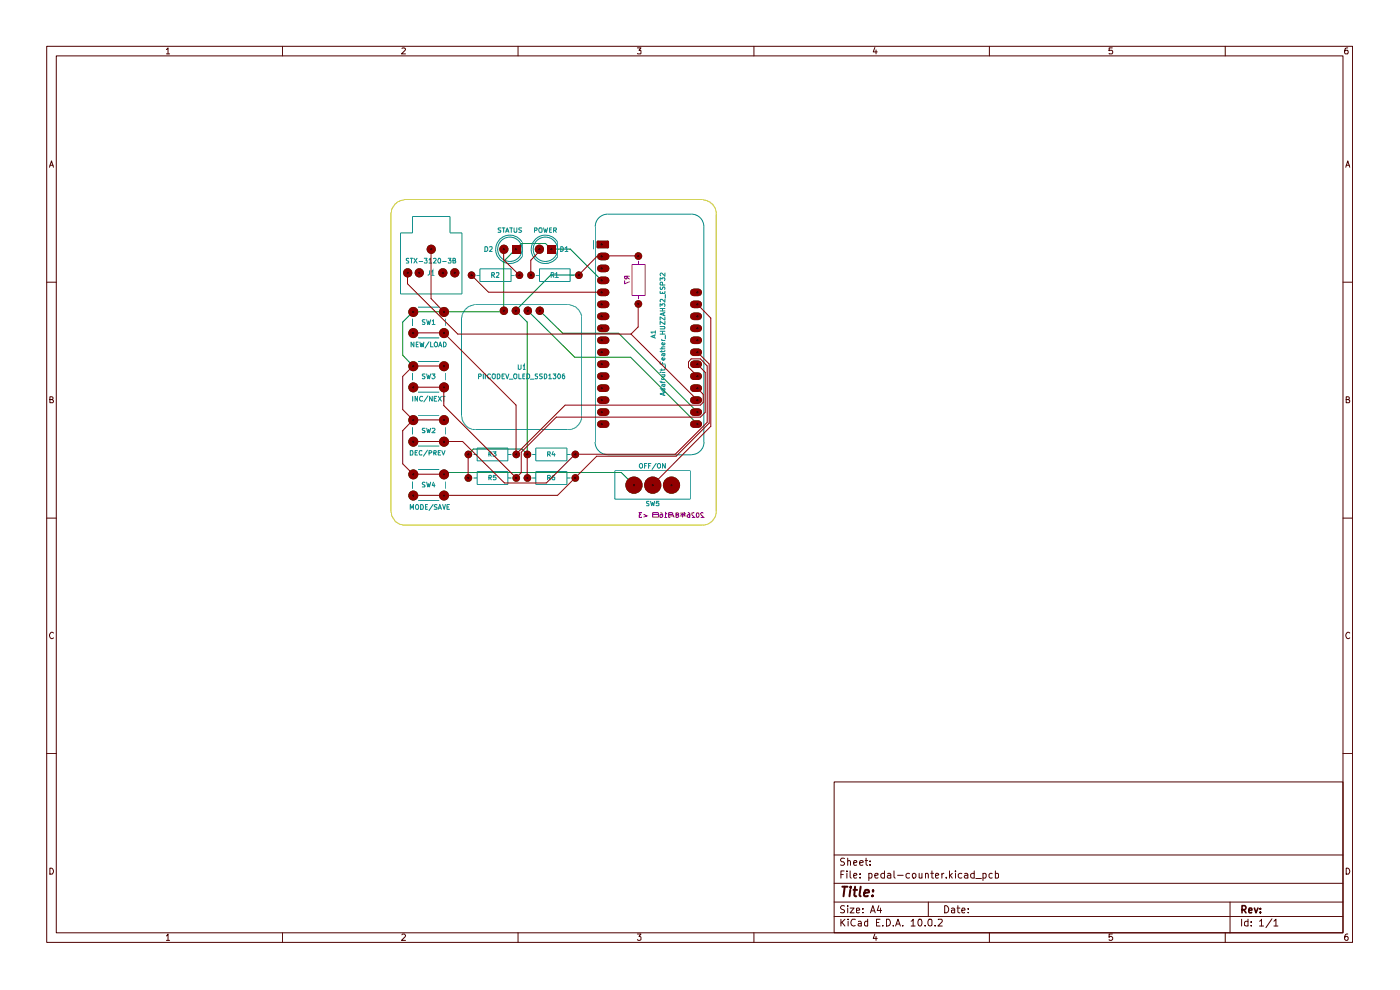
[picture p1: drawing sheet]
<svg xmlns="http://www.w3.org/2000/svg" width="297mm" height="210mm" viewBox="0 0 297 210" stroke-linecap="round" stroke-linejoin="round" font-family="sans-serif">
<g fill="none" stroke="#4e0000" stroke-width=".21">
<path d="M9.9 9.8h277v190.1h-277zM11.9 11.9h273v186h-273zM35.3 10.5l.3-.3v1.2M35.3 11.4h.7M59.9 9.8v2.1M85.3 10.2h.5l.2 .3-.8 .9h.8M109.9 9.8v2.1M135.2 10.2h.8l-.4 .5 .4 .1v.5h-.8M159.9 9.8v2.1M185.6 10.1l-.3 .9h.8M185.8 10.6v.8M209.9 9.8v2.1"/>
<path d="M236 10.2h-.7v.6l.6-.1 .2 .2-.2 .5-.6-.1M259.9 9.8v2.1M285.9 10.2h-.5l-.2 .5 .1 .6 .6 .1v-.7h-.5l-.2 .2M10.5 35.5l.4-1.4 .4 1.4M10.6 35.1h.7M285.5 35.5l.4-1.4 .4 1.4M285.6 35.1h.7M9.9 59.9h2M284.9 59.9h2M10.6 84.8l.6-.1v-.5h-.6v1.2h.6l.1-.4-.3-.2M285.6 84.8l.6-.1v-.5h-.6v1.2h.6l.1-.4-.3-.2M9.9 109.9h2"/>
<path d="M284.9 109.9h2M11.3 134.3a.57 .57 0 0 0-.7 0 .57 .57 0 0 0 0 .8l.3 .4 .4-.2M286.3 134.3a.57 .57 0 0 0-.7 0 .57 .57 0 0 0 0 .8l.3 .4 .4-.2M9.9 159.9h2M284.9 159.9h2M177 165.9h107.9v32h-107.9zM10.6 184.2a.71 .71 0 0 1 .7 .4 .71 .71 0 0 1-.2 .8h-.5zM35.3 198.5l.3-.4v1.4M35.3 199.5h.7M59.9 197.9v2M85.3 198.3l.1-.2h.4l.2 .4-.8 1h.8M109.9 197.9v2"/>
<path d="M135.2 198.1h.8l-.4 .5 .4 .2v.5l-.3 .2h-.3l-.2-.2M159.9 197.9v2M177 194.4h107.9M177 191.3h107.9M177 187.4h107.9M177 181.4h107.9M178.4 195v1.4M178.4 185.5h.5M178.6 195.6l.6 .8M179.1 184.7h-.7v1.6M179.2 192.2l-.6-.1-.3 .3 .3 .5 .5 .1v.5h-.8M179.2 182.1l-.6-.1-.3 .4 .3 .4h.3l.2 .2 .1 .3-.3 .3-.6-.1"/>
<path d="M179.2 195l-.8 .8M179.7 184.7v.2M179.7 185.3v1M179.8 192.1v.2M179.8 182.7l.2-.2 .3 .1 .1 1M179.8 182v1.6M179.8 192.6v1M179.9 195v.1M179.9 195.4v1M180.3 192.6h.9l-.9 1h.9M180.3 184.7v1.3l.3 .3M181.1 185.8l.7-.2-.2-.3h-.4l-.1 .7 .2 .3 .4-.1"/>
<path d="M181.1 183.1l.7-.2-.2-.4-.4 .1-.1 .7 .2 .3 .4-.1M181.4 195.1l-.6-.1a.74 .74 0 0 0-.3 .9 .74 .74 0 0 0 .9 .4M181.7 193.1l.7-.1-.2-.4-.5 .1v.8h.6M182.1 195.5h.5l.1 .9M182.4 183.1l.7-.2v-.3l-.5-.1-.2 .3 .1 .7h.6M182.5 186.1v.2M182.5 185.3v.2M182.7 195.8l-.6 .1-.1 .2 .2 .3 .5-.1M183.1 193.5v.1M183.1 192.7v.2M183.6 182.5h.5M183.7 182v1.3l.4 .3"/>
<path d="M184.1 195.5l-.5-.1-.2 .4 .1 .5h.6M184.1 195v1.4M184.3 185.3h.4l.3 .2-.1 .7h-.6M184.3 185.3v1.5M184.6 183.4v.2M184.6 182.6v.2M184.7 193.6l.5-1.5 .5 1.5M184.8 193.2h.7M185.6 198.1l-.3 1h.8M185.6 185.8l.7-.2v-.3h-.5l-.2 .2 .1 .7h.6M185.8 198.6v.9M185.9 195.7h.5"/>
<path d="M186.4 192.1l-.3 1h.9M186.7 195h-.8v1.4h.8M186.8 192.6v1M187.3 196.3v.1M187.6 185.3a.52 .52 0 0 0-.7 .2l.1 .7h.6M187.6 184.7v1.6M188 195h.6a.78 .78 0 0 1 .3 .9 .78 .78 0 0 1-.9 .5zM188.3 185.3h.6l.1 1M189 185.6l-.5 .1-.3 .2 .3 .4 .5-.1M189.5 196.3v.1M189.7 184.7v1.3l.2 .3M190 196.4l.5-1.4 .5 1.4"/>
<path d="M190.2 196h.6M190.4 185.7h1.2M191.5 196.3v.1M193 185.3a.52 .52 0 0 0-.8 .2l.2 .7h.6M193.3 195.4l.4-.4v1.4M193.3 196.4h.8M193.6 185.3h.5l.2 .2v.4l-.2 .4-.5-.1zM194.9 195.1l.5-.1 .2 .5a.81 .81 0 0 1-.4 .9l-.3-.1-.2-.4zM195 185.3v.9l.4 .1 .2-.2M195.6 185.3v1M196.3 196.3v.1M196.3 185.4l.2-.1h.4v1"/>
<path d="M196.3 185.3v1M196.9 191.3v3.1M197 195.1l.5-.1 .2 .2-.1 1.1-.3 .1-.4-.2v-.7zM197.4 185.3h.6M197.7 184.7v1.5l.3 .1M198.4 196.3v.1M198.5 185.8l.6-.2-.1-.3h-.5v.7l.1 .3 .5-.1M199.1 195.1l.6-.1 .2 .4-.9 1h.9M199.8 185.3v1M200.2 185.3l-.4 .2M200.4 192.1a.77 .77 0 0 1 .9 .8 .77 .77 0 0 1-.9 .7zM200.7 186.1v.2"/>
<path d="M201.4 184.7v1.6M201.6 185.7l.4 .6M201.8 192.7h.6l.1 .9M202 185.3l-.6 .5M202.5 193l-.7 .1v.4h.7M202.7 184.7v.2M202.7 185.3v1M203 192.6h.6M203.2 192.1v1.4l.4 .1M204 193.1l.7-.1-.1-.4-.5 .1-.1 .8 .2 .1 .4-.1M204 185.3a.52 .52 0 0 0-.7 .2l.2 .7h.5M204.6 185.3h.6l.1 1"/>
<path d="M205.3 185.6l-.5 .1-.2 .2 .2 .4 .5-.1M205.4 193.5v.1M205.4 192.7v.2M206.7 185.3a.52 .52 0 0 0-.8 .2l.2 .7h.6M206.7 184.7v1.6M207 186.4h1.2M208.5 185.3h.5l.2 .2-.1 .7h-.6M208.5 185.3v1.5M209.9 197.9v2M210.5 185.3h-.4l-.3 .2 .1 .6 .2 .2 .4-.1M211.2 185.3h.4l.2 .1v.7l-.2 .2-.4-.1M211.2 184.7v1.6"/>
<path d="M236 198.1h-.7v.7l.2-.2h.3l.3 .3v.3l-.3 .3h-.3l-.2-.2M259.9 197.9v2M260.9 191.3v6.6M263.4 195v1.4M264.8 195.5l-.5-.1-.3 .4 .1 .5h.7M264.8 195v1.4M265.4 196.3v.1M265.4 195.5v.2M267.2 195.4l.4-.4v1.4M267.2 196.4h.9M269.8 194.9l-1.2 1.9M270.3 195.4l.4-.4v1.4"/>
<path d="M270.3 196.4h.8M285.6 184.2a.71 .71 0 0 1 .7 .4 .71 .71 0 0 1-.2 .8h-.5zM285.9 198.1l-.5 .2a.92 .92 0 0 0 .1 1.2l.4-.1 .1-.5-.2-.3h-.3l-.3 .3"/>
</g>
<path d="M263.5 193h.6a.47 .47 0 0 0 .2-.5 .47 .47 0 0 0-.2-.4h-.6v1.5M263.8 193l.5 .6M264.9 193.1l.7-.1-.2-.4-.4 .1-.1 .8 .2 .1 .4-.1M266.1 192.6l.3 1 .5-1M267.4 193.5v.1M267.4 192.7v.2" fill="none" stroke="#4e0000" stroke-width=".34"/>
<path d="M178.7 188.1h1.1M179.2 188.1l-.3 2M180.4 188.8l-.2 1.3M180.5 188.1v.2M181.1 188.8h.7M181.4 188.1l-.2 1.8 .5 .2M182.6 188.1l-.3 1.8 .3 .2M183.3 189.4l1.1-.1-.1-.4h-.8l-.2 1 .2 .2 .6-.1M185.1 190h.1h-.2h.1l-.1 .1M185.2 188.9v.2" fill="none" stroke="#4e0000" stroke-width=".42"/>
<g fill="none" stroke="#910089" stroke-width=".21">
<path d="M132.5 59.5v.7l1-.4M133 58.6v.5l-.4 .1-.1-.6h1M133 58.8l.5 .4M134.1 56.1h2.8v6.6h-2.8zM135.4 55.3v.8M135.4 62.7v.8M136.2 108.8h-.6l.2 .4-.2 .1v.4h.6M136.5 109.1l.8 .3-.8 .3M138.5 109.8v-1h1.2v1M138.5 109.7h1.2M138.5 109.2h1.2M140.1 108.8h.3l.2 .8-.3 .2-.3-.1 .1-.5h.3l.2 .1"/>
<path d="M140.9 109.8h.6M141.5 109.1l-.3-.3v1M141.9 109.4h.9M141.9 109.1h.8M142.2 109.8h-.3v-1h.8v.4l.3 .6M143.6 109.2l-.2 .1v.4a.32 .32 0 0 0 .5 0 .32 .32 0 0 0-.2-.5h-.2l-.1-.4h.3l.3 .1-.3 .3M144.2 109.4h1.3M144.3 108.8h.9M144.4 109.1h.8v.3M144.8 108.8v1M145.2 108.7l.3 .4M145.9 108.8l.4 .2v.7l-.3 .1-.2-.2 .1-.4h.4v.1"/>
<path d="M147.3 108.8h-.5v.4l.6 .6h-.6M147.8 108.8h.2a.55 .55 0 0 1 .3 .5 .55 .55 0 0 1-.3 .5l-.3-.4zM149.2 108.8h-.4l-.2 .3 .7 .7h-.7"/>
</g>
<path d="M122.8 58.3h-6l-7.4 7.6 2.4 2.4v28.1l-1.1-1.1h-10.3l-1.1 1.1M127.6 59.4l-6.6-6.6h-4.1l-1.2-1.2h-5l-3.8 3.9v10.4l-.3 .2h-19l-2.2 2.2v7.1l2.2 2.2M111.9 65.9l10 9.9h11.9l14.1 14.1M114.5 65.9l4.9 4.8h11.8l16.7 16.7M94.2 100.6l.3-.4h37.3l2.7 2.7" fill="none" stroke="#008700" stroke-width=".21"/>
<path d="M127.5 56.9h1M127.5 59.5h1M127.5 62h1M127.5 64.6h1M127.5 67.1h1" fill="none" stroke="#008700" stroke-width="1.6"/>
<g fill="#008700">
<circle cx="135.4" cy="54.3" r=".8"/>
<circle cx="135.4" cy="64.5" r=".8"/>
</g>
<g fill="none" stroke="#008700" stroke-width="1.6">
<path d="M127.5 69.6h1M127.5 72.2h1M127.5 74.7h1M127.5 77.3h1M127.5 79.8h1M147.2 69.6h.9M147.2 72.2h.9M147.2 74.7h.9M147.2 77.3h.9M147.2 79.8h.9M147.2 67.1h.9M147.2 64.6h.9"/>
<path d="M147.2 62h.9M147.2 90h.9M147.2 87.4h.9M147.2 84.9h.9M147.2 82.3h.9"/>
</g>
<g fill="#008700">
<path d="M108.6 52h1.8v1.8h-1.8z"/>
<path d="M116.1 52h1.8v1.8h-1.8z"/>
<path d="M126.9 51.4h2.1v1.1h-2.1z"/>
<circle cx="122" cy="96.4" r=".8"/>
<circle cx="138.5" cy="102.9" r="1.82"/>
<circle cx="134.5" cy="102.9" r="1.82"/>
<circle cx="142.5" cy="102.9" r="1.82"/>
<circle cx="122" cy="101.4" r=".8"/>
<circle cx="87.7" cy="66.2" r="1.06"/>
<circle cx="94.2" cy="66.2" r="1.06"/>
<circle cx="87.7" cy="70.7" r="1.06"/>
<circle cx="94.2" cy="70.7" r="1.06"/>
<circle cx="87.7" cy="77.7" r="1.06"/>
<circle cx="106.9" cy="52.9" r=".97"/>
<circle cx="114.4" cy="52.9" r=".97"/>
<circle cx="106.9" cy="65.9" r=".89"/>
<circle cx="109.4" cy="65.9" r=".89"/>
<circle cx="114.5" cy="65.9" r=".89"/>
<circle cx="112" cy="65.9" r=".89"/>
<circle cx="110.2" cy="58.4" r=".8"/>
<circle cx="100" cy="58.4" r=".8"/>
<circle cx="91.5" cy="52.9" r=".97"/>
<circle cx="96.5" cy="57.9" r=".97"/>
<circle cx="93.9" cy="57.9" r=".97"/>
<circle cx="88.9" cy="57.9" r=".97"/>
<circle cx="86.5" cy="57.9" r=".97"/>
<circle cx="122.8" cy="58.4" r=".8"/>
<circle cx="112.7" cy="58.4" r=".8"/>
</g>
<path d="M126.8 51.3h2.1v1.1h-2.1z" fill="none" stroke="#008700" stroke-width=".51"/>
<path d="M127.5 54.4h1" fill="none" stroke="#008700" stroke-width="1.6"/>
<g fill="#008700">
<circle cx="94.2" cy="77.7" r="1.06"/>
<circle cx="87.7" cy="82.2" r="1.06"/>
<circle cx="94.2" cy="82.2" r="1.06"/>
<circle cx="94.2" cy="89.1" r="1.06"/>
<circle cx="111.9" cy="96.4" r=".8"/>
<circle cx="99.4" cy="101.4" r=".8"/>
<circle cx="109.5" cy="101.4" r=".8"/>
<circle cx="109.5" cy="96.4" r=".8"/>
<circle cx="111.9" cy="101.4" r=".8"/>
</g>
<path d="M127.5 82.3h1M127.5 84.9h1M127.5 87.4h1M127.5 90h1" fill="none" stroke="#008700" stroke-width="1.6"/>
<g fill="#008700">
<circle cx="99.4" cy="96.4" r=".8"/>
<circle cx="87.7" cy="89.1" r="1.06"/>
<circle cx="87.7" cy="93.7" r="1.06"/>
<circle cx="94.2" cy="93.7" r="1.06"/>
<circle cx="87.7" cy="100.6" r="1.06"/>
<circle cx="94.2" cy="100.6" r="1.06"/>
<circle cx="87.7" cy="105.1" r="1.06"/>
<circle cx="94.2" cy="105.1" r="1.06"/>
</g>
<path d="M83.8 43.3l.6-.5 1.3-.4h63.5a3.2 3.2 0 0 1 2.7 2.4v64.1a3 3 0 0 1-2.4 2.5h-64.1a3.2 3.2 0 0 1-2.5-2.7v-63.5l.2-.8z" fill="none" stroke="#c2c200" stroke-width=".21"/>
<g fill="none" stroke="#008785" stroke-width=".21">
<path d="M86.7 54.9h-.5v.3l.5 .3-.1 .3h-.4M87 54.8h.5M87.3 54.8v1M87.5 45.9h8v3.5h2.5v13h-13v-13h2.5zM87.8 54.8l.7 1M88.5 54.8l-.7 1M88.9 55.5h.8M90 54.8h.6l-.3 .4 .3 .1v.4h-.6M91 55.1l.3-.3v1M91 55.8h.6M91.1 57.4v.6l-.4 .4M91.6 57.6l.2-.2v1"/>
<path d="M91.6 58.4h.6M91.9 54.9l.5-.1 .1 .2-.6 .8h.6M93.1 54.8l.4 .2-.1 .8h-.3l-.2-.3zM93.9 55.5h.8M95.1 54.8h.6l-.4 .4 .4 .1v.4h-.6M96.1 55.3l.5-.1v-.3l-.5-.1v1h.5l.1-.3-.3-.2M101.1 58.4h.7M101.8 57h6.6v2.7h-6.6zM102.9 52.3h.4l.2 .3v.5l-.4 .2h-.2zM103.9 52.4l.4-.1 .1 .4-.6 .6h.6M104.3 58.3h.4l.2-.1-.1-.4h-.5v1M104.6 58.3l.3 .5"/>
<path d="M105.1 52.9a3 3 0 0 0 2.3 2.9 3 3 0 0 0 3.3-1.4M105.3 57.9l.5-.1v.5l-.6 .5h.6M106.3 48.3h-.5l-.1 .2 .1 .3 .4 .1v.4h-.5M106.5 48.3h.6M106.9 48.3v1M107.3 49.3l.3-1 .4 1M107.4 49h.5M108.1 48.3h.6M108.4 58.4h.8M108.5 48.3v1M109.1 48.3v1h.5v-1M110.7 48.3l-.6 .1v.3l.6 .3-.2 .3h-.4"/>
<path d="M110.7 51.3a3 3 0 0 0-3.3-1.3 3 3 0 0 0-2.2 2.9M110.8 51.4v3.1M113.4 48.9h.4l.2-.2-.1-.4h-.5v1M113.7 58.4h.7M114.4 48.4h.6l-.1 .9-.5-.1zM114.4 57h6.5v2.7h-6.5zM115.3 48.3l.3 1 .1-.7 .2 .7 .3-1M116.6 48.8h.3M116.9 58.3h.5l.1-.3-.2-.2h-.4v1M117 48.3h-.4v1h.4M117.2 58.3l.3 .5M117.4 48.9l.6-.1v-.4l-.6-.1v1"/>
<path d="M117.7 48.9l.3 .4M117.9 58.1l.2-.3v1M117.9 58.8h.6M118.3 51.3a3 3 0 0 0-4.6-.7 3 3 0 0 0 .1 4.6 3 3 0 0 0 4.5-.8M118.3 51.4v3.1M119 52.3h.3a.55 .55 0 0 1 .2 .7 .55 .55 0 0 1-.5 .3zM119.9 52.6l.3-.3v1M119.9 53.3h.6M120.9 58.4h.8M125.9 50.9v2M140 59.5v-.6l.5 .3v-.3h.5v.6M141.1 57.9v.7l-.7-.7-.4 .3 .1 .3"/>
<path d="M87.5 67.6v1.5M87.5 79.1v1.5M87.8 72.6v1l-.6-1v1M88.3 73.1h.3M88.7 71.7h4.5M88.7 65.2h4.5M88.7 76.7h4.5M88.7 72.6h-.4v1h.4M89.1 72.6l.2 1 .2-.8 .2 .8 .2-1M90.2 67.8h-.5v.4l.3 .1 .2 .3-.2 .2h-.4M90.2 79.3h-.5v.5h.4l.1 .3-.2 .3-.4-.1M90.5 67.8l.3 1 .1-.7 .2 .7 .3-1"/>
<path d="M90.5 79.3l.3 1.1 .1-.8 .2 .8 .3-1.1M91 72.5l-.8 1.3M91.4 72.6v1h.5M91.6 79.3h.7l-.4 .4 .4 .1v.3l-.3 .3-.4-.2M91.7 68.1l.2-.3v1M91.7 68.8h.6M92.4 72.6l.4 .1v.7l-.4 .2a.6 .6 0 0 1 0-1zM93.1 73.6l.3-1 .3 1M93.2 73.2h.4M94.1 72.6a.52 .52 0 0 1 .6 .5 .52 .52 0 0 1-.6 .5zM94.4 67.6v1.5M94.4 79.1v1.5"/>
<path d="M97.9 67.6h.1M98.7 65.7l.7-.6 1.1-.5h20.4a3.4 3.4 0 0 1 2.5 2.3v22a3.1 3.1 0 0 1-2.5 2.2h-20.5a2.42 2.42 0 0 1-1.8-1.1l-.5-.9-.2-.7v-21l.2-.7zM101.5 79.8h.5v-.5h-.5v1.1M102.5 79.3v1.1M103 79.3v1.1M104.1 79.4l-.5-.1-.2 .5 .3 .6 .4-.2M104.5 79.4h.6v.8l-.5 .2a.67 .67 0 0 1-.1-1zM105.5 79.3h.4a.59 .59 0 0 1 .1 .7 .59 .59 0 0 1-.5 .4zM106.5 79.8h.4M107 79.3h-.5v1.1h.5M107.3 79.3l.3 1.1 .4-1.1M109.1 79.4h.5v.8l-.4 .2a.67 .67 0 0 1-.1-1z"/>
<path d="M109.9 77.3v1l.2 .1 .4-.2v-.9M110.1 79.3v1.1h.5M110.9 79.8h.4M111 77.7l.2-.4v1.1M111 78.4h.5M111.3 79.3h-.4v1.1h.4M111.8 79.3h.4l.2 .3v.5l-.4 .3h-.2zM114 79.3l-.5 .1v.3l.5 .2-.1 .5-.4-.1M115.1 79.3h-.5v.5a.36 .36 0 0 1 .3 .1 .36 .36 0 0 1 .1 .4h-.5M115.5 79.3h.3l.2 .3v.5l-.3 .3h-.2zM116.4 79.6l.3-.3v1.1M117.3 79.3h.6l-.3 .4 .3 .1v.5l-.5 .1-.1-.2"/>
<path d="M118.5 79.3l.4 .2v.6l-.3 .3a.66 .66 0 0 1-.1-1.1zM119.7 79.3h-.2l-.2 .3v.6l.3 .2 .2-.2v-.4l-.3-.1-.2 .1M123.4 67.6h.1M138.8 71.1v.4M139 71l-.9 .4 .9 .3M139 70.4h-.9l.2 .3M139 70.2v.5M140 79h.1M140 76.7v.5h1.1M140 69.3h1l.1 .1-.1 .4h-1M140 65v-.6l.5 .4v-.4h.5v.6M140 61.8v.4h1.1v-.4"/>
<path d="M140 74h1.1M140 70.9h1.1M140 70.3h1.1M140 66h1.1M140 65.4h1.1M140.1 60.9v.5h.4l.1-.5h.4v.5M140.4 72l.1 .2M140.4 74.3v.4M140.4 78.2v.5M140.4 79.5h.7M140.4 79h.7M140.4 72.2h.7"/>
<path d="M140.5 60.5v-.6h-.4l-.1 .6h1.1M140.5 62v.2M140.5 65.4v.6M140.5 70.3v.6M140.5 76.9v.3M140.6 75v.4l.2 .1 .3-.1-.1-.4M140.8 66.4v.5M141 79.5l.1 .3-.2 .1h-.5M141 75.9l.1 .3-.2 .2h-.4l-.1-.4 .2-.1 .1 .5M141 72.7l.1 .3-.2 .2h-.4l-.1-.4 .2-.2 .1 .6M141.1 78.2l-.1 .3h-1M141.1 75h-.6l-.1 .2 .1 .2"/>
<path d="M141.1 74.3l-.2 .3h-.9M141.1 73.6h-.6v.4M141.1 68.2v.6l-1.1-.6v.6M141.1 67.2v.7l-1.1-.7v.7M141.1 66.3l-1.1 .3 1.1 .4M141.1 63.5v.6l-.6-.6h-.4v.5M141.1 62.5v.7M141.1 71.1v.8M141.1 77.4v.7M87 95.6l.5 .1 .1 .4-.1 .4h-.5zM87.5 90.6v1.6M87.5 84.1v1"/>
<path d="M88.1 96h.3M88.6 84.1v1l-.5-1v1M88.6 95.6h-.5v.9h.5M88.7 83.2h4.5M88.7 88.2h4.5M88.7 94.6h4.5M88.7 99.6h4.5M89.5 95.7l-.4-.1-.2 .4 .2 .5 .4-.1M89.7 84.2a.5 .5 0 0 0-.6 .1 .5 .5 0 0 0 0 .6l.2 .2 .4-.1M90.2 90.8h-.5v.5l.4 .1 .1 .2-.1 .2h-.5M90.5 90.8l.3 1 .1-.7 .2 .7 .3-1M90.7 95.5l-.9 1.3"/>
<path d="M90.8 84l-.9 1.3M91 96.1l.5-.1 .1-.2-.2-.2h-.4v.9M91.7 84.1v1l-.6-1v1M91.7 90.9l.4-.1 .2 .3-.7 .7h.7M92 96.1l.5-.1v-.3l-.5-.1v.9M92.1 84.5h.4M92.2 96.1l.3 .4M92.6 84.1h-.5v1h.5M93 84.1l.6 1M93 96h.3M93.5 95.6h-.5v.9h.5M93.6 84.1l-.6 1"/>
<path d="M93.7 95.6l.4 .9 .3-.9M93.9 84.1h.5M94.2 84.1v1M94.4 90.6v1.6M100.5 96.4h.7M101.2 95h6.5v2.7h-6.5zM103.7 96.4l.5-.1v-.4l-.5-.1v1M103.9 96.4l.3 .4M104.6 95.8h.6l-.3 .4 .3 .2v.2l-.1 .2-.5-.1M107.7 96.4h.8M108 80.4h.8M112.5 80.4h.8"/>
<path d="M112.9 96.4h.8M113.7 95h6.6v2.7h-6.6zM116.2 96.4h.4l.2-.2-.1-.4h-.5v1M116.4 80.4h.6M116.4 96.4l.4 .4M117.3 95.8l-.2 .6h.7M117.6 96.2v.6M120.3 96.4h.7M126.2 93.8a2.67 2.67 0 0 0 2.7 2.6M126.3 93.8v-45.7a2.62 2.62 0 0 1 2.6-2.7h17.8a2.62 2.62 0 0 1 2.6 2.7v45.7M128.9 96.5h17.8M130.4 99.9h16v6h-16z"/>
<path d="M135.9 98.3l.4 .2v.6l-.4 .2a.6 .6 0 0 1 0-1zM136.7 98.8h.4M137.2 98.3h-.5v1M137.6 98.8h.3M138.1 98.3h-.5v1M139.2 98.3l-.9 1.3M139.7 98.3l.4 .2v.6l-.4 .2a.6 .6 0 0 1 0-1zM140 80.9l.2 .2h.9M140 82.5h1.1M140.4 80.3l.1 .2M140.4 80.9v.3M140.4 80.5h.7"/>
<path d="M140.5 82.5l-.1 .2 .1 .3 .5-.1v-.4M140.6 81.5v.4l.2 .1 .3-.1-.1-.4M140.8 83.3v.5M141.1 83.2l-1.1 .4 1.1 .3M141.1 81.5h-.6l-.1 .2 .1 .3M141.1 98.3v1l-.6-1v1M149.4 93.8a2.67 2.67 0 0 1-2.7 2.6M87 108v-1l.4 .8 .3-.8v1M87.5 102.2v1.5M88.4 107h.2a.66 .66 0 0 1 0 1h-.4a.67 .67 0 0 1 .2-1zM88.7 106.1h4.5M89.2 107a.59 .59 0 0 1 .6 .4 .59 .59 0 0 1-.1 .6h-.5z"/>
<path d="M90.2 102.4h-.5l-.1 .2 .5 .3 .1 .2-.1 .2h-.5M90.3 107.5h.3M90.5 102.3l.3 1 .1-.7 .2 .7 .3-1M90.7 107h-.4v1h.4M91.9 107l-.9 1.3M91.9 102.3l-.2 .7h.6M92.1 102.6v.7M92.7 107.1a.34 .34 0 0 0-.4 0 .34 .34 0 0 0-.1 .4l.4 .1 .1 .4h-.6M93 108l.3-1 .3 1M93.1 107.8h.5M93.9 107l.3 1 .3-1M94.4 102.2v1.5"/>
<path d="M94.8 107.5h.4M95.3 107h-.5v1h.5M100.5 101.4h.7M101.2 100h6.5v2.7h-6.5zM103.7 101.3h.5v-.4l-.5-.1v1M103.9 101.3l.3 .5M105.2 100.8h-.6v.5h.6v.3l-.1 .2-.5-.1M107.7 101.4h.8M112.9 101.4h.8M113.7 100h6.6v2.7h-6.6zM116.2 101.3h.4l.2-.1-.1-.4h-.5v1M116.4 101.3l.4 .5"/>
<path d="M117.6 100.8h-.3a.62 .62 0 0 0 0 1l.4-.1v-.4l-.4-.1-.2 .1M120.3 101.4h.7M137.7 106.3l-.5 .1v.4l.5 .1-.1 .4h-.4M138 106.3l.3 1 .1-.7 .3 .7 .2-1M139.8 106.3h-.5l-.1 .5h.6v.4h-.6"/>
<circle cx="108.2" cy="52.9" r="2.58"/>
<circle cx="115.7" cy="52.9" r="2.58"/>
</g>
<g fill="none" stroke="#910000" stroke-width=".21">
<path d="M86.4 57.9v-.1v2.4l10.7 10.7h36.8M91.4 52.8v10.5l2.8 2.8M100 58.3l3.6 3.7h24M106.9 52.8v2.3l3.3 3.2M114.4 52.8v.5l-1.8 1.9v3.1M135.4 54.3l-8.7 .1-3.9 3.9M87.6 70.6h6.6l15.3 15.3v10.5l10.4-10.5h28.7l.6-.6v-1.6l-1.3-1.4M94.2 77.6h-6.6l-2.2 2.2v7.1l2.2 2.2M133.9 70.9l14 13.9M135.4 64.4v4.9l-1.5 1.6M147.9 79.8l-1.8-1.9v-1.1l.5-.7h2l1.4 1.5v12l-6.7 6.8h-21.3M147.9 74.7l2.6 2.5v12.5l-7.1 7.1h-16.8l-8.3 8.3h-30.7"/>
<path d="M147.9 77.2l1.7 1.8v8.5l-1 1h-30.6l-7.4 7.4v4.3l-1.1 1.1-15.3-15.3v-3.9h-6.6M147.9 64.5l2.9 3v22.9l-12.4 12.5M87.6 93.6h10.5l8.9 8.8h8.9l6.1-6M87.6 89.1l-2.2 2.3v7l2.2 2.2h6.6M87.6 89.1h6.6M99.3 96.4v4.9M111.8 96.4v4.9M122 96.4l.4 .4"/>
</g>
<path d="M127.5 56.9h1M127.5 59.5h1M127.5 62h1M127.5 64.6h1M127.5 67.1h1" fill="none" stroke="#910000" stroke-width="1.6"/>
<g fill="#910000">
<circle cx="135.4" cy="54.3" r=".8"/>
<circle cx="135.4" cy="64.5" r=".8"/>
</g>
<g fill="none" stroke="#910000" stroke-width="1.6">
<path d="M127.5 69.6h1M127.5 72.2h1M127.5 74.7h1M127.5 77.3h1M127.5 79.8h1M147.2 69.6h.9M147.2 72.2h.9M147.2 74.7h.9M147.2 77.3h.9M147.2 79.8h.9M147.2 67.1h.9M147.2 64.6h.9"/>
<path d="M147.2 62h.9M147.2 90h.9M147.2 87.4h.9M147.2 84.9h.9M147.2 82.3h.9"/>
</g>
<g fill="#910000">
<path d="M108.6 52h1.8v1.8h-1.8z"/>
<path d="M116.1 52h1.8v1.8h-1.8z"/>
<path d="M126.9 51.4h2.1v1.1h-2.1z"/>
<circle cx="122" cy="96.4" r=".8"/>
<circle cx="138.5" cy="102.9" r="1.82"/>
<circle cx="134.5" cy="102.9" r="1.82"/>
<circle cx="142.5" cy="102.9" r="1.82"/>
<circle cx="122" cy="101.4" r=".8"/>
<circle cx="87.7" cy="66.2" r="1.06"/>
<circle cx="94.2" cy="66.2" r="1.06"/>
<circle cx="87.7" cy="70.7" r="1.06"/>
<circle cx="94.2" cy="70.7" r="1.06"/>
<circle cx="87.7" cy="77.7" r="1.06"/>
<circle cx="106.9" cy="52.9" r=".97"/>
<circle cx="114.4" cy="52.9" r=".97"/>
<circle cx="106.9" cy="65.9" r=".89"/>
<circle cx="109.4" cy="65.9" r=".89"/>
<circle cx="114.5" cy="65.9" r=".89"/>
<circle cx="112" cy="65.9" r=".89"/>
<circle cx="110.2" cy="58.4" r=".8"/>
<circle cx="100" cy="58.4" r=".8"/>
<circle cx="91.5" cy="52.9" r=".97"/>
<circle cx="96.5" cy="57.9" r=".97"/>
<circle cx="93.9" cy="57.9" r=".97"/>
<circle cx="88.9" cy="57.9" r=".97"/>
<circle cx="86.5" cy="57.9" r=".97"/>
<circle cx="122.8" cy="58.4" r=".8"/>
<circle cx="112.7" cy="58.4" r=".8"/>
</g>
<path d="M126.8 51.3h2.1v1.1h-2.1z" fill="none" stroke="#910000" stroke-width=".51"/>
<path d="M127.5 54.4h1" fill="none" stroke="#910000" stroke-width="1.6"/>
<g fill="#910000">
<circle cx="94.2" cy="77.7" r="1.06"/>
<circle cx="87.7" cy="82.2" r="1.06"/>
<circle cx="94.2" cy="82.2" r="1.06"/>
<circle cx="94.2" cy="89.1" r="1.06"/>
<circle cx="111.9" cy="96.4" r=".8"/>
<circle cx="99.4" cy="101.4" r=".8"/>
<circle cx="109.5" cy="101.4" r=".8"/>
<circle cx="109.5" cy="96.4" r=".8"/>
<circle cx="111.9" cy="101.4" r=".8"/>
</g>
<path d="M127.5 82.3h1M127.5 84.9h1M127.5 87.4h1M127.5 90h1" fill="none" stroke="#910000" stroke-width="1.6"/>
<g fill="#910000">
<circle cx="99.4" cy="96.4" r=".8"/>
<circle cx="87.7" cy="89.1" r="1.06"/>
<circle cx="87.7" cy="93.7" r="1.06"/>
<circle cx="94.2" cy="93.7" r="1.06"/>
<circle cx="87.7" cy="100.6" r="1.06"/>
<circle cx="94.2" cy="100.6" r="1.06"/>
<circle cx="87.7" cy="105.1" r="1.06"/>
<circle cx="94.2" cy="105.1" r="1.06"/>
</g>
<g fill="#000">
<path d="M86.4 57.7l.3 .2-.1 .2-.3-.2zM88.8 57.7l.4 .2-.2 .2-.3-.2zM91.4 52.7l.3 .2-.1 .2-.3-.2zM93.8 57.7l.4 .2-.2 .2-.3-.2zM96.4 57.7l.3 .2-.1 .2-.3-.2zM99.9 58.2l.3 .2-.1 .2-.3-.2zM106.8 52.7l.3 .2-.1 .2-.3-.2zM109.3 52.7l.3 .2-.1 .2-.3-.2zM110.1 58.2l.3 .2-.1 .2-.3-.2zM112.5 58.2l.4 .2-.1 .2-.4-.2zM114.3 52.7l.3 .2-.1 .2-.3-.2zM116.9 52.7l.3 .2-.1 .2-.3-.2z"/>
<path d="M122.7 58.2l.3 .2-.1 .2-.3-.2zM127.5 56.8l.3 .1-.1 .2-.3-.2zM127.5 59.3l.3 .2-.1 .2-.3-.2zM127.5 51.7l.3 .2-.1 .1-.3-.1zM127.5 54.2l.3 .2-.1 .2-.3-.2zM135.3 54.1l.3 .2-.1 .2-.3-.2zM87.6 66l.3 .2-.1 .2-.3-.2zM87.6 70.5l.3 .2-.1 .1-.3-.1zM87.6 77.5l.3 .2-.1 .2-.3-.2zM94.1 66l.3 .2-.1 .2-.3-.2zM94.1 70.5l.3 .2-.1 .1-.3-.1zM94.1 77.5l.3 .2-.1 .2-.3-.2z"/>
<path d="M106.8 65.7l.3 .2-.1 .2-.3-.2zM109.3 65.7l.3 .2-.1 .2-.3-.2zM111.9 65.7l.3 .2-.1 .2-.3-.2zM114.4 65.7l.3 .2-.1 .2-.3-.2zM127.5 61.8l.3 .2-.1 .2-.3-.2zM127.5 64.4l.3 .2-.1 .1-.3-.1zM127.5 66.9l.3 .2-.1 .2-.3-.2zM127.5 69.5l.3 .1-.1 .2-.3-.2zM127.5 72l.3 .2-.1 .2-.3-.2zM127.5 74.5l.3 .2-.1 .2-.3-.2zM127.5 77.1l.3 .2-.1 .1-.3-.1zM127.5 79.6l.3 .2-.1 .2-.3-.2z"/>
<path d="M135.3 64.3l.3 .2-.1 .2-.3-.2zM147.9 79.6l.3 .2-.1 .2-.4-.2zM147.9 77.1l.3 .2-.1 .1-.4-.1zM147.9 74.5l.3 .2-.1 .2-.4-.2zM147.9 72l.3 .2-.1 .2-.4-.2zM147.9 69.5l.3 .1-.1 .2-.4-.2zM147.9 66.9l.3 .2-.1 .2-.4-.2zM147.9 64.4l.3 .2-.1 .1-.4-.1zM147.9 61.8l.3 .2-.1 .2-.4-.2zM87.6 82l.3 .2-.1 .2-.3-.2zM87.6 88.9l.3 .2-.1 .2-.3-.2zM87.6 93.5l.3 .2-.1 .2-.3-.2z"/>
<path d="M94.1 82l.3 .2-.1 .2-.3-.2zM94.1 88.9l.3 .2-.1 .2-.3-.2zM94.1 93.5l.3 .2-.1 .2-.3-.2zM99.3 96.2l.3 .2-.1 .2-.4-.2zM109.4 96.2l.3 .2-.1 .2-.3-.2zM111.8 96.2l.3 .2-.1 .2-.3-.2zM121.9 96.2l.4 .2-.1 .2-.4-.2zM127.5 82.2l.3 .1-.1 .2-.3-.2zM127.5 84.7l.3 .2-.1 .2-.3-.2zM127.5 87.2l.3 .2-.1 .2-.3-.2zM127.5 89.8l.3 .2-.1 .1-.3-.1zM147.9 89.8l.3 .2-.1 .1-.4-.1z"/>
<path d="M147.9 87.2l.3 .2-.1 .2-.4-.2zM147.9 84.7l.3 .2-.1 .2-.4-.2zM147.9 82.2l.3 .1-.1 .2-.4-.2zM87.6 100.4l.3 .2-.1 .2-.3-.2zM87.6 104.9l.3 .2-.1 .2-.3-.2zM94.1 100.4l.3 .2-.1 .2-.3-.2zM94.1 104.9l.3 .2-.1 .2-.3-.2zM99.3 101.2l.3 .2-.1 .2-.4-.2zM109.4 101.2l.3 .2-.1 .2-.3-.2zM111.8 101.2l.3 .2-.1 .2-.3-.2zM121.9 101.2l.4 .2-.1 .2-.4-.2zM134.4 102.7l.3 .2-.1 .2-.3-.2z"/>
<path d="M138.4 102.7l.3 .2-.1 .2-.3-.2zM142.4 102.7l.3 .2-.1 .2-.4-.2z"/>
</g>
</svg>
